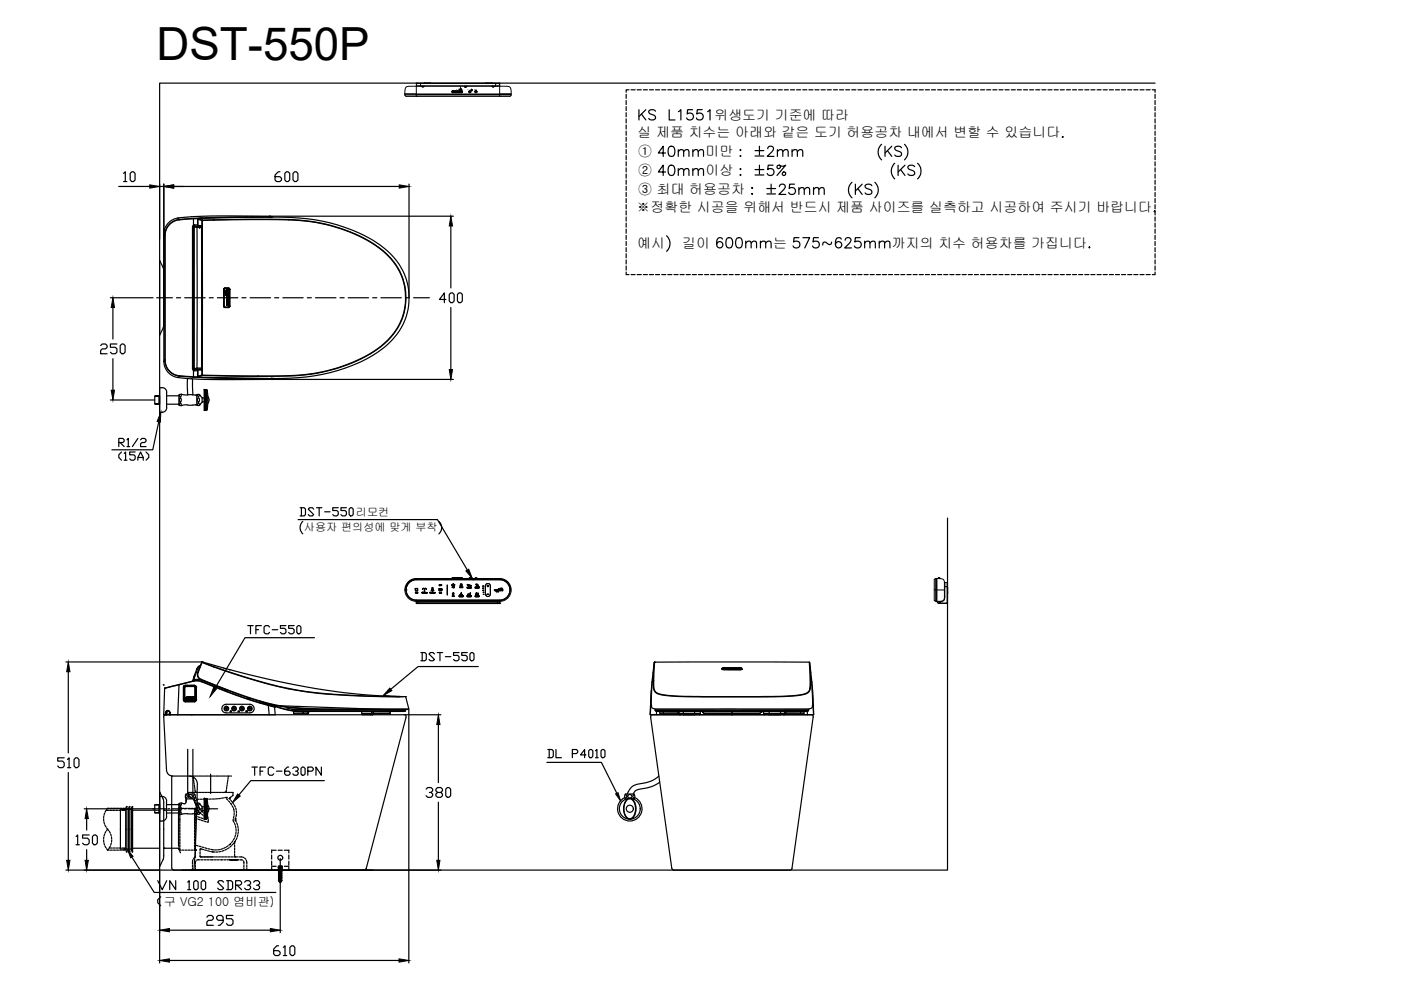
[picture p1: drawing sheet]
<svg xmlns="http://www.w3.org/2000/svg" width="297mm" height="210mm" viewBox="0 0 297 210" stroke-linecap="round" stroke-linejoin="round" font-family="sans-serif">
<defs><g id="words">
<text font-size="9.7" x="33.2" y="12.8">DST-550P</text>
<g font-size="5.3">
<text x="25" y="39.9">10</text>
<text x="57.1" y="39.9">600</text>
<text x="20.1" y="76.2">250</text>
<text x="10.9" y="164">510</text>
<text x="89.3" y="170.4">380</text>
<text x="14.8" y="180.3">150</text>
<text x="42.7" y="197.6">295</text>
<text x="56.8" y="203.9">610</text>
</g>
<g font-size="4.9">
<text x="92.1" y="65.3">400</text>
<text x="51.2" y="135.5">TFC-550</text>
<text x="87.8" y="141.5">DST-550</text>
<text x="115" y="161.9">DL P4010</text>
</g>
<text font-size="4.4" x="52.2" y="165.5">TFC-630PN</text>
<g font-size="3">
<text x="135.2" y="29.1">실 제품 치수는 아래와 같은 도기 허용공차 내에서 변할 수 있습니다</text>
<text x="151.5" y="25.4">위생도기 기준에 따라</text>
<text x="135.3" y="33.2">①</text>
<text x="149.6" y="33.2">미만</text>
<text x="135.3" y="37.2">②</text>
<text x="135.3" y="41.2">③ 최대 허용공차</text>
<text x="149.6" y="37.2">이상</text>
<text x="135" y="44.9">※정확한 시공을 위해서 반드시 제품 사이즈를 실측하고 시공하여 주시기 바랍니다</text>
<text x="135.1" y="52.6">예시</text>
<text x="144.6" y="52.6">길이</text>
<text x="163.9" y="52.6">는</text>
<text x="189.1" y="52.6">까지의 치수 허용차를 가집니다</text>
</g>
<text font-size="2.6" x="34.7" y="192">구 VG2 100 염비관)</text>
<g font-size="2.4">
<text x="64.5" y="112.6">사용자 편의성에 맞게 부착</text>
<text x="75.5" y="109.4">리모컨</text>
</g>
</g></defs>
<!-- layer: 0 -->
<g fill="none" stroke="#000" stroke-width=".25">
<path d="M100.7 19.1h.1M25.2 39.5h6.5M33.8 39v11.7M33.8 39.5h.9M34.7 39v29.7l-.1 .9-.8 1.5v-15.9l.8 1.5 .1 .8M36.8 39.5h47.8M86.7 39v24M57.3 45.8h38.8M95.6 47.9v13.2M23.4 63.1h9M23.9 65.2v6.7M23.9 76v6.7"/>
<path d="M95.6 65.2v13.2M23.4 84.8h9.3M33.7 89.4l-1.3 6h-8.7M57.3 80.4h38.8M63.2 110.2h29.6l6.3 10.7M66.7 135.2h-14.8l-6.3 10.7M14 140.3h28.7M14.5 142.4v17.2M85.8 151.5h7.7M86.7 150.5v53.7M92.9 153.6v12.3M101.4 141.3h-12.8l-5.8 4.8"/>
<path d="M138.4 151.5l-.3 .2-.1 .3M172 151.5l.3 .2 .1 .3-4.5 32.1-.4 .4h-24.6l-.4-.2-4.6-32.3M14.5 163.8v18.6M17.9 171.5h14.8M18.4 173.6v2.4M28.1 171.8h5.7M28.1 179.8h5.7M34.7 171.8h.1M34.7 179.8h3.1l.5 1M34.7 179.8h.1M35.3 163.3l-.6-11.3 .3-.4 50.7-.1a.43 .43 0 0 1 .4 .6l-8.5 32.1-.4 .3M36.4 164.5v19.5l.3 .4 42.4 .1h-40.6"/>
<path d="M37.8 172.3v7M38 173.8h.1M38 179.8v.3l.1 .1M38 172v.5M38 172.7v.4M38 173.3v.5M38 174v.4M38 174.6v.5M38 175.3v.4M38 175.9v.5M38 176.6v.4M38 177.2v.5"/>
<path d="M38 177.9v.4M38 178.5v.5M38 179.2v.4M38.1 171.4l-.1 .1v.3M38.1 171.4v.4M38.1 172v.5M38.1 172.7v.4M38.1 173.3v.5M38.1 174v.4M38.1 174.6v.5M38.1 175.3v.4M38.1 175.9v.5"/>
<path d="M38.1 176.6v.4M38.1 177.2v.5M38.1 177.9v.4M38.1 178.5v.5M38.1 179.2v.4M38.1 179.8v.4M38.1 171.4h.3M38.5 170.5l-.6 1.3h-3.2M38.6 171.4h.5M39.3 171.4h.4M39.9 171.4h.4M40 168.6l.3 .3"/>
<path d="M40 168.7l.2 .2M40.1 168h-.2l.1 .6M40.2 168h.2M40.4 169l.2 .2M40.5 169.1l.3 .2M40.5 168h.2M40.6 171.4h.4M40.8 168h.2M41 169.5l.3 .2M41.1 168h.3M41.2 171.4h.3M41.3 171.4l.1 .2v.5"/>
<path d="M41.3 171.4v.4M41.3 172v.5M41.3 172.7v.4M41.3 173.3v.5M41.3 174v.4M41.3 174.6v.5M41.3 175.3v.4M41.3 175.9v.5M41.3 176.6v.4M41.3 177.2v.4M41.3 177.9v.4M41.3 178.5v.5"/>
<path d="M41.3 179.2v.4M41.3 179.8v.4M41.3 169.7h.1M41.3 169.7l.1 .5M41.4 171.5h.1M41.4 179.5v.6l-.1 .1M41.4 169l.2 .2M41.4 172.4v.4M41.4 173.6v.5M41.4 174.3v.4M41.4 175v.4M41.4 175.6v.4"/>
<path d="M41.4 176.2v.5M41.4 176.9v.4M41.4 177.5v.5M41.4 178.2v.4M41.4 178.9v.4M41.4 170.4l.1 .5M41.5 168h.2M41.5 171.4v.1M41.6 173.5l.2 .1M41.6 171.1l.2 .4M41.7 171.3l-.2 .1M41.7 171.3h.1"/>
<path d="M41.7 171.3l-.2 .2M41.8 168h.2M41.8 173.1l-.4-.1v.4M41.8 170.1l.2 .5M41.9 171.7l.2 .3M42 179.4l-.4-.1-.2 .1M42 173.2l.4 .1M42 170.9l.2 .4M42.1 173.7l.4 .1M42.1 168h.2M42.2 179.4l.4 .1M42.2 169.5h-.5l.1 .4"/>
<path d="M42.3 172.2l.3 .3M42.3 171.4l.3 .4M42.4 169.5h.5M42.5 168h.2M42.6 173.4l.4 .2M42.7 173.9l.4 .1M42.7 171.9l.3 .3M42.7 172.6l.4 .3M42.8 168h.2M42.8 179.6l.4 .1M43.1 168h.2M43.2 172.4l.3 .2"/>
<path d="M43.2 173l.4 .4 .1 .3M43.2 173.6l.4 .2M43.3 174.1l.4 .1M43.4 168h.2M43.5 179.8l.4 .1M43.5 169.4l-.4 .1M43.6 169.4h.1M43.7 169.4h-.1M43.7 172.8l.4 .7M43.7 169.4h.5M43.8 168h.2M44.1 179.9l.4 .1"/>
<path d="M44.1 168h.2M44.2 173.7v.6h-.3M44.4 168h.2M44.7 168h.2M44.8 169.4h-.4M45 169.4h.5M45 168h.3M45.4 168h.2M45.7 168h.2M46 168h.2M46.1 169.4h-.4M46.4 168h.2"/>
<path d="M46.7 168h.2M46.8 169.3h-.5M47 168h.2M47.2 180l-.4 .1M47.3 168h.2M47.4 169.2h-.4M47.6 169.1h.5v.3l.2 .2M47.6 168h.3M47.8 179.7l-.4 .2M48 168h.2M48.3 168h.2M48.3 179.3l-.3 .3"/>
<path d="M48.5 169.8l.2 .3M48.6 179.7l-.4 .3M48.6 169.3h.1M48.6 169.3l.2 .2M48.6 168h.3M48.7 179.1h.1M48.7 179.1l-.2 .1M48.9 170.3l.2 .4M48.9 169.7l.3 .3M48.9 169l-.3 .3M49 178.8l-.3 .3M49 168h.2"/>
<path d="M49.1 179.3l-.3 .3M49.2 170.9l.2 .3M49.3 168h.1v.6l-.3 .3M49.4 178.3l-.3 .3M49.4 170.2l.2 .4M49.5 173.6l-.1 .4 .2 .4M49.5 171.4l.2 .7M49.5 178.8l-.3 .3M49.6 173l-.1 .4M49.7 172.3l-.1 .5M49.7 177.7l-.2 .4M49.7 170.7l.2 .4"/>
<path d="M49.7 174.6l.2 .4M49.7 178.5l.1-.1-.1 .2M49.7 179.2v.4M49.7 179.8v.4M49.9 173.6h.1M49.9 173.9h.1M49.9 173.9l.2 .4M49.9 173.6v.3M49.9 177.1l-.1 .4M49.9 175.2l.1 .4M50 178.2l-.3 .3v.5M50 173.4l-.1 .2"/>
<path d="M50 171.3l.1 .5M50 176.5v.4M50 175.8l.1 .4M50.1 172v.4M50.1 172.6l-.1 .6M50.2 174.4l.1 .5M50.2 177.6l-.1 .4M50.4 175.1l.1 .4M50.4 177l-.1 .4M50.5 175.7v.4M50.5 176.4v.4M68.8 165.5h-15.6l-2.5 3"/>
<path d="M92.9 170.1v12.3M139.7 164.5a7.5 7.5 0 0 1-4.7 1.8 2.9 2.9 0 0 0-2 2.1M139.9 165.9a10.8 10.8 0 0 1-4.8 1.6l-.5 .3-.4 .6M14 184.5h19.7M18.4 180.1v2.3M33.8 184.6v19.6M34.7 181.4l-.1 .8-.8 1.5v-15.8l.8 1.5 .1 .5v11.5M35.9 197.2h21.4M38.1 180.2h.3M38.6 180.2h.4M39.2 180.2h.4M39.9 180.2h.4"/>
<path d="M40.5 180.2h.5M40.8 183.4v.4M40.8 184v.5M40.9 182.2l-.1 1M41.2 180.2h.2M41.3 180.2h.1M41.4 180.2h.1M41.4 180.2v.1M41.4 181.4v.3l-.4 .3M41.4 180.2v.3M41.4 180.7v.5M41.4 183.5v.4"/>
<path d="M41.4 184.1v.4M41.5 182.6l-.1 .6M42.4 182.3l-.7 .1M42.4 181.3l.1 .4h3M42.4 180.6v.5M42.6 182.3h.4M43.2 180.1l-.7-.1-.1 .4M43.3 182.3h.4M43.4 180.2l.4 .1M43.9 182.3h.4M44 180.4l.4 .1M44.6 182.3h.6"/>
<path d="M44.6 180.5l1 .2M44.7 180.1l.6 .1M45.1 180.6h.1M45.4 182.3h.5M45.5 180.2h.4M45.7 181.7h.4M46.1 182.3h.4M46.2 180.6l-.4 .1M46.3 181.7h.5M46.6 180.1l-.5 .1M46.7 182.3h.5M46.8 180.5l-.4 .1"/>
<path d="M47 181.7h.4M47.5 180.3l-.4 .2M47.5 182.3h.4M47.6 181.7h.4M48 180.1l-.3 .1M48.1 182.3h.4M48.3 181.7h.4M48.7 182.3h1.7M48.9 181.7h.5M49.4 182.3h-.3h.3M49.6 181.7h.8M49.7 182.3h.3h-.3"/>
<path d="M49.7 181.1v.4l.2 .2M49.7 180.5v.4M50.1 182.3h.5M50.4 182.3h-.4h.4M50.7 181.7l.9 .1M50.8 182.3l.7 .1M51.6 182.6l.1 .6M51.7 183.5v.4M51.7 184.1v.4M51.8 181.9l.3 .3M52.2 182.4l.1 .8M52.3 183.5v.4"/>
<path d="M52.3 184.1v.4M59 184v.1M59.1 183.9l-.1 .1M59.1 183.8v.7h.3v2.3M59.1 184.9h.3M59.1 185.3l.3 .1M59.1 183.7h.1M59.1 186.7l.2 .4 .2-.1M59.1 185.8v.4M59.1 185.4v.4h.3M59.1 184.9v.4M59.1 184.5v.3"/>
<path d="M59.1 186.3v.2M59.2 185.6h.6l-.1 .5M59.2 183.7h.5M59.2 186.7h.2M59.2 186.1h.2M59.2 185.2h.2M59.2 184.7h.2M59.2 183.7h.1M59.2 183.8h.1M59.3 184.2v2.7M59.3 183.8h.1M59.3 183.8v.4"/>
<path d="M59.3 185.5h-.1M59.3 185.6l-.1 .1M59.3 185.8h-.1M59.3 185.9l-.1 .1M59.3 186.1h-.1M59.3 186.3h-.1M59.3 186.4l-.1 .1M59.3 186.6h-.1M59.3 186.7h-.1M59.3 186.9l.1 .1M59.4 186.9h-.1M59.4 184.5l.1-.1v2.4"/>
<path d="M59.4 186.9h.1M59.4 183.8h.1M59.4 186.5h-.3v.2M59.4 187h-.1M59.4 182v15.7M59.5 185.5h-.1M59.5 186.1h-.1M59.5 186.5l-.1 .1M59.5 184.7l.3 .1M59.5 185.2l.3 .1M59.5 186.1l.3 .1M59.5 186.7h.3"/>
<path d="M59.5 186.5h.1M59.5 186.3h.1M59.5 185.8h.1M59.5 184.9h.1M59.5 184.5h.1M59.5 186.9l-.1 .2M59.5 184v.2M59.5 184.2v2.6M59.5 187h.1M59.5 186.8v.1M59.6 185.6h-.1M59.6 185.7l-.2 .1"/>
<path d="M59.6 185.9h-.2M59.6 186h-.1M59.6 186.2h-.5M59.6 186.3l-.2 .1M59.6 186.5h-.1M59.6 186.6l-.2 .1M59.6 186.8h-.1M59.6 183.8l-.1 .1M59.6 185.4h-.1h.1M59.7 183.7h.1M59.7 183.7h-.1M59.7 186.8l-.1 .2"/>
<path d="M59.8 186.2v.4M59.8 185.3l-.1 .3M59.8 184.9l-.1 .3M59.8 184.4l-.1 .3M59.8 183.9v.1M59.8 183.8v.6M59.8 186.6v.1M59.8 186.7l-.1 .1M59.8 184.1v.1M59.8 184v.1M77.6 184.5h.1M79.3 184.5h14.2"/>
<path d="M35.9 203.6h48.7"/>
</g>
<!-- layer: 6 -->
<path d="M244.9 17.6h-211.1v166.9h167.1v-74.7" fill="none" stroke="#000" stroke-width=".25"/>
<!-- layer: 0 -->
<g fill="#000" stroke="#000" stroke-width=".21">
<path d="M31.7 39.2l2.1 .3-2.1 .4zM34.7 39.5l2.1-.3v.7zM84.6 39.2l2.1 .3-2.1 .4zM95.6 45.8l.3 2.1h-.7zM23.9 63.1l.4 2.1h-.7zM95.2 78.4h.7l-.3 2zM23.6 82.7h.7l-.4 2.1zM34.1 87.4l-.1 2.1-.7-.1zM98.8 121l.6-.3 .7 2zM14.5 140.3l.3 2.1h-.7zM45.3 145.7l.6 .4-1.3 1.6zM82.6 145.9l.5 .5-1.8 1.1z"/>
<path d="M92.9 151.5l.4 2.1h-.7zM18.4 171.5l.3 2.1h-.7zM50.4 168.3l.5 .5-1.6 1.4zM14.1 182.4h.7l-.3 2.1zM18 182.4h.7l-.3 2.1zM33.8 197.2l2.1-.3v.7zM57.3 196.9l2.1 .3-2.1 .4zM92.6 182.4h.7l-.4 2.1zM33.8 203.6l2.1-.3v.7zM84.6 203.3l2.1 .3-2.1 .4z"/>
</g>
<!-- layer: 4 -->
<g fill="none" stroke="#000" stroke-width=".25">
<path d="M32.8 84v1.6M33.7 83.9v1.8M33.8 85.7l-1-.1 1 .1M33.8 83.9l-1 .1 1-.1M33.8 84v1.6M34.4 82.2h-.6v5.2h.6a.96 .96 0 0 0 .9-1M34.4 82.2a.96 .96 0 0 1 .9 .9M35.3 83.2v3.3M35.3 83.9h2.6M37.9 85.8l.5 .2 .7-.2 1.8 .1M38 85.9l.3-.5 .1 .6M38.1 84.4a.41 .41 0 0 1 .3 .4 .41 .41 0 0 1-.3 .4z"/>
<path d="M38.4 83.6l-.1 .6-.3-.5M38.6 83.6l1.1 .1M38.6 83.6a.43 .43 0 0 0-.7 .4v1.8v-.1h-2.6M39.8 80.3v3.4M40.8 80.3l.1 3.4M40.9 83.7h-1.2M40.9 83.7h.5M41.4 85.8h.3M41.4 83.8h.3M41.4 85.8l-.5 .1M41.7 83.7v2.2M41.8 83.7a.46 .46 0 0 1 .7 .2"/>
<path d="M41.8 83.6l.3 .5 .2-.5M42 84.4a.42 .42 0 0 1 .3 .4 .42 .42 0 0 1-.3 .4l-.2-.4zM42.3 85.9l-.2-.4-.3 .5M42.5 85.7l-.1 .1a.46 .46 0 0 1-.6 .1M42.5 83.9l.4 .4M42.9 84.4v.8h.4M42.9 85.2l-.4 .5M42.9 84.4h.4M42.9 84.3v.1M43.4 82.6h-.1v4.4h.1M43.4 82.6h.3M43.4 82.6l.1 4.3"/>
<path d="M43.4 83.9h.3M43.4 85.7h.3M43.4 85.9h.3M43.4 86.2h.3M43.4 83.1h.3M43.4 83h.3M43.4 82.9h.3M43.4 82.8h.3M43.4 82.7h.3M43.4 86h.3M43.4 86.1h.3M43.4 85.4h.3"/>
<path d="M43.4 85.5h.3M43.4 85.6h.3M43.4 85.8h.3M43.4 84.9h.3M43.4 85h.3M43.4 85.1h.3M43.4 85.2h.3M43.4 85.3h.3M43.4 84.7h.3M43.4 84.6h.3M43.4 84.5h.3M43.4 84.4h.3"/>
<path d="M43.4 84.3h.3M43.4 84.2h.3M43.4 84.1h.3M43.4 84h.3M43.4 83.8h.3M43.4 83.6h.3M43.4 83.5h.3M43.4 83.7h.3M43.4 83.4h.3M43.4 83.3h.3M43.4 83.2h.3M43.4 86.5h.3"/>
<path d="M43.4 86.6h.3M43.4 86.7h.3M43.4 86.8h.3M43.4 86.9h.3M43.4 86.3h.3M43.4 86.4h.3M43.5 87h.2M43.7 82.6l.2 .1v4.2l-.2 .1M43.7 82.6v4.4M43.8 82.7v4.2M43.9 82.7l.2 2.2-.2 2M44.1 84l.2 .8-.2 .8"/>
<path d="M87.9 124.9h.4M39.8 158.9v9.5h1.5a.86 .86 0 0 1 0 1M40.9 158.9v9.5M32.8 172.3l1 .1M33.7 170.6v1.8M33.8 170.6l-1 .1M33.8 168.9a1.1 1.1 0 0 1 1.5 .9v3.3a1.11 1.11 0 0 1-1.5 1zM33.8 170.6l-1 .1v1.6l1 .1M35.3 172.4h2.6M35.3 170.6h2.6M37.9 170.4v2.1v-.1M37.9 172.4h.1"/>
<path d="M37.9 172.5l.7 .1M38 172.6l.3-.5 .1 .6M38.1 171.1a.41 .41 0 0 1 .3 .4 .41 .41 0 0 1-.3 .4zM38.4 170.2l-.1 .6-.3-.5M38.6 170.3l-.7 .1M38.6 170.3l.4 .1M39.4 168.5a.38 .38 0 0 1 .3 .4 .38 .38 0 0 1-.4 .3M39.4 169.4v.8l-.4 .2M39.4 169.4h1.9M39.5 169.4l-.1 .3M39.5 169.7l-.1 .2M39.8 168.4a.57 .57 0 0 0-.5 .3 .57 .57 0 0 0 .2 .7"/>
<path d="M41.1 169.4l.2 .3M41.1 169.7l.2 .2M41.3 169.4v.8l.3 .2M41.3 168.5a.38 .38 0 0 0-.3 .4 .38 .38 0 0 0 .4 .3M41.4 172.5h.3M41.4 172.5l-2.8 .1M41.5 170.4l.1 .1M41.6 172.5h.1M41.6 170.5h.1M41.6 172.5h-.1M41.7 170.4v2.2a.46 .46 0 0 0 .7-.2M41.7 170.4l-.1 .1"/>
<path d="M41.7 170.4a.46 .46 0 0 1 .7 .1M41.8 170.3l.2 .5 .3-.5M41.9 171.1a.42 .42 0 0 1 .4 .4 .42 .42 0 0 1-.4 .4l-.1-.4zM42.3 172.6l-.3-.5-.2 .5M42.4 170.5l.4 .6M42.8 171.1v.8h.5M42.8 171.9l-.4 .6M42.8 171.1h.5M43.4 169.3h-.1v4.4h.1M43.4 169.3h.1M43.4 172.4h.3M43.4 170.6h.3"/>
<path d="M43.4 172.5h.3M43.4 170.5h.3M43.4 169.3v4.4M43.4 173.5h.3M43.4 173.3h.3M43.4 173.4h.3M43.4 173h.3M43.4 173.1h.3M43.4 172.8h.3M43.4 172.9h.3M43.4 173.2h.3M43.4 169.8h.3"/>
<path d="M43.4 169.7h.3M43.4 169.6h.3M43.4 169.5h.3M43.4 169.4h.3M43.4 169.3h.3M43.4 172.6h.3M43.4 172.7h.3M43.4 172.1h.3M43.4 172.2h.3M43.4 172.3h.3M43.4 171.5h.3M43.4 171.6h.3"/>
<path d="M43.4 171.7h.3M43.4 171.8h.3M43.4 171.9h.3M43.4 172h.3M43.4 171.4h.3M43.4 171.3h.3M43.4 171.2h.3M43.4 171.1h.3M43.4 171h.3M43.4 170.9h.3M43.4 170.8h.3M43.4 170.7h.3"/>
<path d="M43.4 170.3h.3M43.4 170.2h.3M43.4 170.4h.3M43.4 170.1h.3M43.4 170h.3M43.4 169.9h.3M43.4 173.6h.3M43.4 173.6v.1M43.7 169.3l.2 .1M43.7 169.3v4.3M43.8 173.6h-.1M43.9 169.4v4.2"/>
<path d="M43.9 169.4l.2 2.2-.2 1.9M43.9 173.5l-.5 .1M44.1 170.7l.2 .8-.2 .7M132.5 169.1a2.59 2.59 0 0 0-1 4 2.59 2.59 0 0 0 4.1 0 2.59 2.59 0 0 0-1-4M132.5 168.5a.38 .38 0 0 1 .4 .4 .38 .38 0 0 1-.4 .3M132.6 169.4v.1M132.6 169.4h.2M132.6 169.4a.86 .86 0 0 1 0-1h1.8a.87 .87 0 0 1 0 1M132.7 169.4h.1M132.8 169.7a.97 .97 0 0 1 1.1-.3 .97 .97 0 0 1 .6 .9 2.68 2.68 0 0 1-.8 3.3 1.42 1.42 0 0 1-1.4-1.7l.1-1.2zM132.9 169.6a1.1 1.1 0 0 1 1.1-.2 1.1 1.1 0 0 1 .7 1 2.89 2.89 0 0 1-.8 3.2 1.41 1.41 0 0 1-1.6-1.5 3.1 3.1 0 0 1 .6-2.5zM134.3 169.4h.1"/>
<path d="M134.4 169.4v.1M134.5 168.5a.38 .38 0 0 0-.3 .4 .38 .38 0 0 0 .3 .3"/>
<circle cx="40.3" cy="168.9" r=".43"/>
<circle cx="133.5" cy="168.9" r=".43"/>
<circle cx="133.5" cy="171.5" r="2.21"/>
<circle cx="133.5" cy="171.5" r=".75"/>
</g>
<!-- layer: 3 -->
<g fill="none" stroke="#000" stroke-width=".25">
<path d="M132.8 20v.9M133.3 19h-.5v.6M133.8 19h.9M135.1 19h.9M136.4 19h.9M137.7 19h.9M139 19h.8M140.3 19h.9M141.6 19h.9M142.9 19h.9M144.2 19h.9M145.5 19h.9"/>
<path d="M146.8 19h.9M148.1 19h.8M149.4 19h.9M150.7 19h.9M152 19h.9M153.3 19h.9M154.6 19h.8M155.9 19h.9M157.2 19h.9M158.5 19h.9M159.8 19h.9M161.1 19h.9"/>
<path d="M162.4 19h.9M163.7 19h.8M165 19h.9M166.3 19h.9M167.6 19h.9M168.9 19h.9M170.2 19h.9M171.5 19h.9M172.8 19h.9M174.1 19h.9M175.4 19h.9M176.7 19h.9"/>
<path d="M178 19h.9M179.3 19h.8M180.6 19h.9M181.9 19h.9M183.2 19h.9M184.5 19h.9M185.8 19h.9M187.1 19h.9M188.4 19h.9M189.7 19h.9M191 19h.9M192.3 19h.9"/>
<path d="M193.6 19h.9M194.9 19h.9M196.2 19h.9M197.5 19h.9M198.8 19h.9M200.1 19h.9M201.4 19h.9M202.7 19h.9M204 19h.9M205.3 19h.9M206.6 19h.9M207.9 19h.9"/>
<path d="M209.2 19h.9M210.5 19h.9M211.8 19h.9M213.1 19h.9M214.4 19h.9M215.7 19h.9M217 19h.9M218.3 19h.9M219.6 19h.9M220.9 19h.9M222.2 19h.9M223.5 19h.9"/>
<path d="M224.8 19h.9M226.1 19h.9M227.4 19h.9M228.7 19h.9M230 19h.9M231.3 19h.9M232.6 19h.9M233.9 19h.9M235.2 19h.9M236.5 19h.9M237.8 19h.9M239.1 19h.9"/>
<path d="M240.4 19h.9M241.7 19h.9M243 19h.9M244.3 19h.6v.6M244.9 20v.9M132.8 21.3v.9M132.8 22.6v.9M132.8 23.9v.9M132.8 25.2v.9M132.8 26.5v.9M132.8 27.8v.9M132.8 29.1v.9"/>
<path d="M132.8 30.4v.9M132.8 31.7v.9M132.8 33v.9M132.8 34.3v.9M132.8 35.6v.9M132.8 36.9v.9M132.8 38.2v.9M132.8 39.5v.9M244.9 21.3v.9M244.9 22.6v.9M244.9 23.9v.9M244.9 25.2v.9"/>
<path d="M244.9 26.5v.9M244.9 27.8v.9M244.9 29.1v.9M244.9 30.4v.9M244.9 31.7v.9M244.9 33v.9M244.9 34.3v.9M244.9 35.6v.9M244.9 36.9v.9M244.9 38.2v.9M244.9 39.5v.9M132.8 57.7v.5h.5"/>
<path d="M132.8 40.8v.9M132.8 42.1v.9M132.8 43.4v.9M132.8 44.7v.9M132.8 46v.9M132.8 47.3v.9M132.8 48.6v.9M132.8 49.9v.9M132.8 51.2v.9M132.8 52.5v.9M132.8 53.8v.9M132.8 55.1v.9"/>
<path d="M132.8 56.4v.9M133.8 58.2h.9M135.1 58.2h.9M136.4 58.2h.9M137.7 58.2h.9M139 58.2h.8M140.3 58.2h.9M141.6 58.2h.9M142.9 58.2h.9M144.2 58.2h.9M145.5 58.2h.9M146.8 58.2h.9"/>
<path d="M148.1 58.2h.8M149.4 58.2h.9M150.7 58.2h.9M152 58.2h.9M153.3 58.2h.9M154.6 58.2h.8M155.9 58.2h.9M157.2 58.2h.9M158.5 58.2h.9M159.8 58.2h.9M161.1 58.2h.9M162.4 58.2h.9"/>
<path d="M163.7 58.2h.8M165 58.2h.9M166.3 58.2h.9M167.6 58.2h.9M168.9 58.2h.9M170.2 58.2h.9M171.5 58.2h.9M172.8 58.2h.9M174.1 58.2h.9M175.4 58.2h.9M176.7 58.2h.9M178 58.2h.9"/>
<path d="M179.3 58.2h.8M180.6 58.2h.9M181.9 58.2h.9M183.2 58.2h.9M184.5 58.2h.9M185.8 58.2h.9M187.1 58.2h.9M188.4 58.2h.9M189.7 58.2h.9M191 58.2h.9M192.3 58.2h.9M193.6 58.2h.9"/>
<path d="M194.9 58.2h.9M196.2 58.2h.9M197.5 58.2h.9M198.8 58.2h.9M200.1 58.2h.9M201.4 58.2h.9M202.7 58.2h.9M204 58.2h.9M205.3 58.2h.9M206.6 58.2h.9M207.9 58.2h.9M209.2 58.2h.9"/>
<path d="M210.5 58.2h.9M211.8 58.2h.9M213.1 58.2h.9M214.4 58.2h.9M215.7 58.2h.9M217 58.2h.9M218.3 58.2h.9M219.6 58.2h.9M220.9 58.2h.9M222.2 58.2h.9M223.5 58.2h.9M224.8 58.2h.9"/>
<path d="M226.1 58.2h.9M227.4 58.2h.9M228.7 58.2h.9M230 58.2h.9M231.3 58.2h.9M232.6 58.2h.9M233.9 58.2h.9M235.2 58.2h.9M236.5 58.2h.9M237.8 58.2h.9M239.1 58.2h.9M240.4 58.2h.9"/>
<path d="M241.7 58.2h.9M243 58.2h.9M244.9 57.7v.5h-.6M244.9 40.8v.9M244.9 42.1v.9M244.9 43.4v.9M244.9 44.7v.9M244.9 46v.9M244.9 47.3v.9M244.9 48.6v.9M244.9 49.9v.9M244.9 51.2v.9"/>
<path d="M244.9 52.5v.9M244.9 53.8v.9M244.9 55.1v.9M244.9 56.4v.9M22 173.7v.4M22 173.1v.4M22.2 172.4l-.1 .4M23 171.8l-.5 .1-.2 .3M23.2 179.8h.5M23.2 176.3l.2 .3M23.2 171.4h-.4l-.2 .3M23.2 171.8h.5"/>
<path d="M23.4 179.4l-.2 .4M23.4 171.4h.4M23.5 176.9l.1 .4M23.6 178.8l-.1 .4M23.6 177.5l.1 .4M23.7 178.1l-.1 .5M23.9 171.8h.4M23.9 179.8h.4M24 171.4h.5M24.5 171.8h.5M24.6 179.8h.4M24.7 171.4h.4"/>
<path d="M25.2 171.8h.4M25.2 179.8h.4M25.4 171.4h.4M25.8 179.8h.6v.4h-.4M26 171.4h.4v.4h-.6M116 161.6h11.5l3.3 6.6M23.4 180.2h.4M24 180.2h.5M24.7 180.2h.4M25.4 180.2h.4M28 181.7l4.7 7.5h25.8M57.6 181.3v.9"/>
<path d="M57.6 182.6v.9M57.6 183.9v.6M57.6 183.7h.9M58.5 180.3h-.9v.6M59 180.3h.8M59 183.7h.8M60.3 180.3h.9v.6M60.3 183.7h.9M61.2 181.3v.9M61.2 182.6v.9M61.2 183.9v.6"/>
<circle cx="59.4" cy="181.9" r=".52"/>
</g>
<path d="M130.5 168.3l.5-.2 .6 1.7zM27.1 180.2l1.1 1.4-.5 .3z" fill="#000" stroke="#000" stroke-width=".21"/>
<g fill="none" stroke="#000" stroke-width=".25">
<path d="M26.6 171.6h-1.1v8.4h1.1M26.6 171.6v8.4M26.9 171l-.3 .6M26.9 171h.1M26.9 171v9.6M26.9 171.6h.3M27.2 171.6v8.4M27.5 171l-.3 .6M27.5 171h.1M27.5 171v9.6l-.3-.6M27.5 171.6h.4M27.9 171.6v8.4"/>
<path d="M28.1 171l-.2 .6M28.1 171h.1M28.1 171v9.6M26.6 180l.3 .6M26.9 180.6h.1M26.9 180h.3M27.5 180h.4M27.9 180l.2 .6M28.1 180.6h.1"/>
</g>
<!-- layer: 2 -->
<g fill="none" stroke="#000" stroke-width=".25">
<path d="M135.5 23.3v2.1M136 24.2l.9 1.2M136.9 23.3l-1.4 1.4M139 23.6a.8 .8 0 0 0-.8-.4 .8 .8 0 0 0-.7 .6l.3 .3 .8 .3a.53 .53 0 0 1 .2 .9 .96 .96 0 0 1-1.3-.2M141.1 32.4h-1.5l1-1.4v2.2M141.1 36.5h-1.5l1-1.5v2.2M141.9 23.3v2.1h1.2M141.9 31.1a.7 .7 0 0 1 1.1 .3 1.75 1.75 0 0 1-.2 1.7 .75 .75 0 0 1-1.1-.3 1.93 1.93 0 0 1 .2-1.7zM141.9 35.1a.7 .7 0 0 1 1.1 .3 1.4 1.4 0 0 1-.5 1.8h-.2a.98 .98 0 0 1-.7-1.2zM143.8 32.1l.5-.4 .5 .1 .1 1.4M143.8 36.2l.5-.5 .5 .1 .1 1.4M143.8 31.7v1.5"/>
<path d="M143.8 35.7v1.5M143.8 23.7l.6-.4v2.1M144.9 32.1l.6-.4 .5 .1 .1 1.4M144.9 36.2l.6-.5 .5 .1 .1 1.4M146.8 23.3h-1l-.1 .9a.76 .76 0 0 1 1.1 0 .76 .76 0 0 1-.1 1.1 .76 .76 0 0 1-1.1-.3M146.9 32.1l.5-.4 .5 .1 .1 1.4M146.9 36.2l.5-.5 .5 .1 .1 1.4M146.9 31.7v1.5M146.9 35.7v1.5M148 32.1l.5-.4 .6 .1 .1 1.4M148 36.2l.5-.5 .6 .1 .1 1.4M148.9 23.3h-1.1l-.1 .9a.77 .77 0 0 1 1.2-.1 .77 .77 0 0 1-.1 1.2 .77 .77 0 0 1-1.1-.3"/>
<path d="M150 23.7l.5-.4v2.1M156.9 31.8h.2zM156.9 33.1h.2zM156.9 35.8h.2zM156.9 37.1h.2zM159.4 39.9h.2zM160.1 31.9h1.8M160.1 33.1h1.8M160.1 36h1.8M160.1 37.1h1.8M161 31v1.9M161 35v1.9"/>
<path d="M162.6 40h1.8M162.8 31.5l.4-.5h.4l.3 .2a.73 .73 0 0 1-.2 .9l-1 1.1h1.4M163.5 39v1.9M163.9 35h-1l-.1 1a.76 .76 0 0 1 1.1-.1 .76 .76 0 0 1-.1 1.2 .76 .76 0 0 1-1.1-.3M164.8 32.1l.6-.4 .5 .1 .1 1.4M164.8 31.7v1.5M165.2 35l.3 .2a.42 .42 0 0 1-.6 .5l-.2-.4a.43 .43 0 0 1 .8-.2 1.05 1.05 0 0 0 1.1-.1l-1.9 2.2M165.2 39.6l.2-.3 .3-.3 .6 .2a.49 .49 0 0 1 .1 .7l-1.3 1.3h1.5M166 32.1l.5-.4 .5 .1 .1 1.4M167.9 32.1l.5-.4 .6 .1 .1 1.4M167.9 31.7v1.5M168.4 39h-1l-.1 1a.76 .76 0 0 1 1.2 0 .76 .76 0 0 1-.2 1.1 .76 .76 0 0 1-1.1-.3"/>
<path d="M169.1 32.1l.5-.4 .5 .1 .1 1.4M169.4 39.8v1.4M172.5 39.8v1.4M180.6 38.6a2.19 2.19 0 0 0 0 3.3M181.4 39v2.2M181.9 40l.9 1.2M182.8 39l-1.4 1.5M184.8 39.4a.81 .81 0 0 0-.7-.4 .81 .81 0 0 0-.7 .6l.2 .3 .8 .3a.53 .53 0 0 1 .4 .4 .53 .53 0 0 1-.1 .5 1 1 0 0 1-1.3-.2M185.5 38.6a2.23 2.23 0 0 1 0 3.3M186.9 30.6a2.19 2.19 0 0 0 0 3.3M187.6 31v2.2M188.2 31.9l.9 1.3"/>
<path d="M189.1 31l-1.5 1.4M189.7 34.6a2.23 2.23 0 0 0 0 3.3M190.4 35v2.2M190.9 36l1 1.2M191.1 31.3a.81 .81 0 0 0-.7-.3 .81 .81 0 0 0-.7 .5l.2 .3 1.2 .5v.6a.97 .97 0 0 1-1.4 0M191.8 30.6a2.23 2.23 0 0 1 0 3.3M191.9 35l-1.5 1.5M193.9 35.3a.8 .8 0 0 0-.8-.3 .8 .8 0 0 0-.6 .6l.2 .2 .8 .4a.53 .53 0 0 1 .2 .9 .96 .96 0 0 1-1.2-.2M194.5 34.6a2.23 2.23 0 0 1 0 3.3M225.2 29.1h.2zM141.3 50a2.23 2.23 0 0 1 0 3.3M153.2 50.7a.61 .61 0 0 0-.9-.2 1.3 1.3 0 0 0 .2 2.1 .67 .67 0 0 0 .8-.6 .67 .67 0 0 0-.6-.8 .67 .67 0 0 0-.8 .7"/>
<path d="M154.2 50.5a.7 .7 0 0 1 1 .3 1.4 1.4 0 0 1-.5 1.8h-.2a.98 .98 0 0 1-.6-1.3zM156.3 50.5a.68 .68 0 0 1 1 .3 1.83 1.83 0 0 1-.2 1.7 .7 .7 0 0 1-1-.4 1.75 1.75 0 0 1 .2-1.6zM158.1 51.5l.5-.4 .6 .1 .1 1.4M158.1 51.1v1.5M159.3 51.5l.5-.4 .5 .1 .1 1.4M159.5 41v.2zM161.2 51.5l.5-.4 .5 .1 .1 1.4M161.2 51.1v1.5M162.3 51.5l.6-.4 .5 .1 .1 1.4M162.6 41.1h1.8M169.4 40.2l.5-.4 .5 .1 .1 1.3M169.4 50.4h-1l-.1 .9a.76 .76 0 0 1 1.1 0 .76 .76 0 0 1-.1 1.2 .76 .76 0 0 1-1.2-.4"/>
<path d="M170.2 50.4h1.5l-1.1 2.2M170.5 40.2l.5-.4 .6 .1 .1 1.3M172.5 40.2l.5-.4 .5 .1 .1 1.3M173.5 50.4h-1l-.1 .9a.76 .76 0 0 1 1.1 0 .76 .76 0 0 1-.1 1.2 .76 .76 0 0 1-1.1-.4M173.6 40.2l.5-.4 .5 .1 .2 1.3M176.3 51.3a.43 .43 0 0 1-.2 .5 .43 .43 0 0 1-.5-.1l-.8-.4-.3 .1-.1 .6M178.4 50.7a.64 .64 0 0 0-1-.2 1.3 1.3 0 0 0 .3 2.1 .68 .68 0 0 0 .8-.6 .68 .68 0 0 0-.7-.8 .68 .68 0 0 0-.7 .7M179.2 50.9l.1-.3 .3-.2 .6 .1a.49 .49 0 0 1 .1 .7l-1.2 1.4h1.4M182.4 50.4h-1l-.1 .9a.77 .77 0 0 1 1.1 0 .77 .77 0 0 1-.1 1.2 .77 .77 0 0 1-1.2-.4M183.3 51.5l.5-.4 .5 .1 .1 1.4M183.3 51.1v1.5M184.4 51.5l.6-.4 .5 .1 .1 1.4"/>
<path d="M186.4 51.5l.5-.4 .6 .1 .1 1.4M186.4 51.1v1.5M187.6 51.5l.5-.4 .5 .1 .1 1.4M230.9 52.5h.2zM244.7 44.8h.2zM25.2 93.8h.9l.2-.3v-.2l-.2-.3h-.9v1.7M25.5 93.8l.8 .9M25.8 95.8l-.6 .6v.6l.6 .6M26.3 96.1l.3-.3v1.8M26.3 97.6h.6M26.9 93.3l.3-.3v1.7M26.9 94.7h.6"/>
<path d="M28.7 95.8h-1.2v.6h.9l.3 .3v.6l-.3 .3h-.6l-.3-.3M29.2 97.6v-.6l.6-1.2 .6 1.2v.6M29.2 93l-1.1 1.7M29.2 97h1.2M29.8 93.3l.3-.3h.6l.3 .3v.2l-.3 .3h-.6l-.3 .3v.6h1.2M31 95.8l.5 .6v.6l-.5 .6M63.6 107.6h.9l.3 .3v1.2l-.3 .3h-.9M63.9 107.6v1.8M64.2 110.5a1.8 1.8 0 0 0 0 2.7M66.5 107.9l-.3-.3h-.6l-.2 .3 1.1 1.2-.3 .3h-.6l-.2-.3M67.1 107.6h1.1M67.7 107.6v1.8"/>
<path d="M68.8 108.5h1.2M71.7 107.6h-1.2v.6h.9l.3 .3v.6l-.3 .3h-.6l-.3-.3M73.4 107.6h-1.1v.6h.9l.2 .3v.6l-.2 .3h-.6l-.3-.3M74 107.9l.3-.3h.3l.3 .3v1.2l-.3 .3h-.3l-.3-.3zM93 110.5a1.76 1.76 0 0 1 0 2.7M40.3 164.5h.1M40.6 164.5h.3l.1 .2M41 164.9v.3M41 165.4l.1 .3M41.1 164.5h.4M41.1 165.9l.1 .4M41.2 166.4l.1 .4"/>
<path d="M41.3 167v.3M41.3 167.5l.1 .3M41.4 167.8v.2M41.6 168h.2M41.6 164.5h.4M42.2 164.5h.3M42.7 164.5h.3M43.2 164.5h.3M43.7 164.5h.4M44.2 164.5h.4M44.8 164.5h.3M45.3 164.5h.3"/>
<path d="M45.8 164.5h.3M46.3 164.5h.4M46.8 164.5h.4M47.3 164.5h.4M47.8 168h-.3M47.9 164.5h.3M47.9 167.8v.2M48 167.5l-.1 .3M48.1 167l-.1 .3M48.2 166.4l-.1 .4M48.2 165.9v.4M48.3 165.4l-.1 .3"/>
<path d="M48.4 164.9l-.1 .3M48.7 164.5h-.3v.2M48.9 164.5h.2M33.4 186.7l1 1.9 .9-1.9M34.1 190.1l-.7 .7v.6l.7 .6M37.3 186.7v1.9l-1.3-1.9v1.9M39.8 187l.3-.3v1.9M39.8 188.6h.6M41.1 187l.3-.3h.3l.3 .3v1.3l-.3 .3h-.3l-.3-.3zM42.7 187l.3-.3h.3l.3 .3v1.3l-.3 .3h-.3l-.3-.3zM47.4 187l-.3-.3h-.6l-.4 .3 1.3 1.3-.3 .3h-.6l-.4-.3M48 186.7h1l.3 .3v1.3l-.3 .3h-1"/>
<path d="M48.4 186.7v1.9M50 187.7h.9l.3-.3v-.4l-.3-.3h-.9v1.9M50.3 187.7l.9 .9M51.9 187l.3-.3h.6l.3 .3v.4l-.3 .3h-.3M52.8 187.7l.3 .3v.3l-.3 .3h-.6l-.3-.3M53.8 187l.3-.3h.6l.3 .3v.4l-.3 .3h-.3M54.7 187.7l.3 .3v.3l-.3 .3h-.6l-.3-.3"/>
<circle cx="166.2" cy="36.8" r=".38"/>
</g>
<!-- layer: CENTER -->
<g fill="none" stroke="#000" stroke-width=".25">
<path d="M33.2 63.1h3.4M37.4 63.1h.9M39.2 63.1h4.3M44.4 63.1h.8M46.1 63.1h4.3M51.3 63.1h.9M53 63.1h4.4M58.2 63.1h.9M60 63.1h4.3M65.2 63.1h.8M66.9 63.1h4.3M72.1 63.1h.9"/>
<path d="M73.8 63.1h4.3M79 63.1h.9M80.8 63.1h4.3M86 63.1h.8M87.7 63.1h3.3M44.7 164.1v4.1"/>
</g>
<!-- layer: 1 -->
<g fill="none" stroke="#000" stroke-width=".25">
<path d="M34.7 49.6v27M35 49.9v26.4M37.7 46.2a3.5 3.5 0 0 0-3 3.4M37.7 46.2l.3 .3M38 46.5v.1M38 46.5a3.4 3.4 0 0 0-3.1 3.4l-.2-.3M40.8 48.1h.2v30.1h-.2M40.8 48.1v30.1M41 46.4l-3 .2a3.3 3.3 0 0 0-3 3.3M41 47.7l-.2 .4M41 46.4v1.3M41 47.7l.1 .2"/>
<path d="M41 46.3v.1M41.2 47.9l-.2 .2h.2M41.2 47.9l.1 .1M41.2 48.1v30.1l.1 .1M41.2 48.1l.6 .1M41.2 47.9h1.1M41.3 47.7l-.1 .2M41.3 48l-.1 .1M41.3 48h.6M41.8 48.2l.9 .1M41.8 48.2v29.9M41.9 46.5v1.3l.8 .1v30.5"/>
<path d="M41.9 46.5h.1M41.9 47.7h-.9M41.9 48l.8 .1M41.9 48l-.1 .2M42 46.5l.8 .3v8v24.7l-.8 .3M42 46.5v1.3M42 46.3l-1 .1M42.1 46.4l.8 .3M42.1 47.8h.1M42.1 47.8l.1 .1M42.2 47.9h.1M42.3 47.8l.1 .1"/>
<path d="M42.3 47.8h.1M42.3 47.8v.6M42.4 47.9h.1M42.6 47.9h-.4M42.6 46.2l-4.6 .3M42.6 47.9h.1M42.7 47.8l-.1 .1M42.7 46.3l-.8 .2M42.7 46.3h.1M42.7 46.3l6.2-.2a104 104 0 0 1 17.8 .5 30.2 30.2 0 0 1 15.8 6.9 13.2 13.2 0 0 1-2 20.9 36 36 0 0 1-20.5 5.8l-17.3-.2M42.7 46.3h-.6l-.1 .2M42.7 47.8h.1"/>
<path d="M42.9 46.7v.1M42.9 46.6l-.1 .1h.1M42.9 46.8v32.7M45.3 46.6v.1M45.3 46.6l-2.4 .1M45.3 46.7l-2.4 .1M56.9 45.9l.2-.1h-12.4l-7 .4M56.9 45.9l-14.2 .3M56.9 45.9l.7 .2M56.9 45.9l.1 .1M57 46l.4 .1M57 46l-14.1 .3"/>
<path d="M57.1 45.8l.8 .3M61.2 46.5a34.9 34.9 0 0 1 19.1 6 12.8 12.8 0 0 1 .2 21.2 35.4 35.4 0 0 1-21.4 6.1l-4.4-.1M61.2 46.5l-15.9 .1M61.2 46.6l-15.9 .1M61.2 46.6a33.8 33.8 0 0 1 20 6.7 12.7 12.7 0 0 1-.8 20.4 35.4 35.4 0 0 1-20.9 6h-4.8M61.2 46.5v.1M34.7 76.6l.2-.3a3.4 3.4 0 0 0 3.1 3.4l3 .3M34.7 76.6a3.5 3.5 0 0 0 3 3.4M35 76.3a3.4 3.4 0 0 0 3 3.4l3 .2M38 79.7l-.3 .3M40.8 78.2l.2 .3M41 78.5l.2 .1"/>
<path d="M41 78.5v1.4M41 79.9h1M41 79.9v.1M41 80h1.5M41.1 78.3l-.1 .2M41.2 78.4h1.5M41.2 78.3l.1 .3M41.2 78.6h.7M41.3 78.3l-.1 .1M41.8 78.1l-.8 .1 .2 .2M41.8 78.1l.1 .1M41.9 79.8l.8 .2"/>
<path d="M41.9 78.2l-.6 .1M42 79.8h-.1M42 79.8l.1 .1M42 78.4v1.4M42.1 79.9l.6 .1M42.7 79.9v.1M42.7 78.4h-.8v1.4M42.7 78.2h-.8M42.7 78l-.9 .1M42.9 79.6l11.8 .2M42.9 79.6l-.8 .3M42.9 79.5l11.8 .2"/>
<path d="M42.9 79.5v.1M42.9 79.6h.1M42.9 79.5h-.1l.1 .1M47.4 64.9l.3 .3M47.4 61.4v3.5M47.4 61.4h.1M47.5 64.9h-.1M47.5 64.9l.2 .3M47.7 61.1h.7l.3 .1v3.7M47.7 61.1l-.3 .3M47.7 61.1l-.2 .3M47.7 65.1h.7"/>
<path d="M47.7 65.2h.1M47.7 65.2h.7M47.7 61.1h.7M47.7 61v.1M47.8 61.6l.2-.1-.2 .2 .1 .8-.2-.6zM47.9 62.5h.1M47.9 62.5v.1zM47.9 62.5l.1 .1M47.9 62.4v.1M47.9 62.7h.1M47.9 62.6h.1M47.9 62.7l.2-.1z"/>
<path d="M48 62.6h.1M48 62.5h.1M48 62.5h-.1M48.1 61.5h.1M48 61.5h.1M48 62.6v.1M48.1 62.6h.1M48.1 62h.1M48.1 62.6h-.1M48.1 64h.1M48.1 63.7h.1M48.1 63.3h.1"/>
<path d="M48.1 64.4h.1M48.1 64.2h.1M48.1 62.7h.1M48.1 62.8h.1M48.1 63h.1M48.1 63.4h.1M48.1 62.8v.2v-.2M48.1 64.1h.1M48.1 63.1h.1M48.1 63.8h.1M48.1 63.3l.1-.1zM48.2 64.3h.1"/>
<path d="M48.1 64.2l.1 .1zM48.1 63.9h.1M48.1 63h.3M48.1 64.1h.3M48.1 63.4h.3M48.1 62.7h.3M48.1 62.6h.3M48.2 61.8h.1M48.2 63.4h.1M48.2 64.8h.1M48.2 64.5h.1M48.2 63.2h.1"/>
<path d="M48.2 63h.1M48.2 64.1h.1M48.2 63.9h.1M48.2 63.8h.1M48.2 64h.1M48.2 61.8l.2-.1zM48.2 63.5l.1 .3zM48.2 64.6v.2zM48.2 63.1h.1M48.2 62.9h.2M48.2 63.8h.2M48.2 62.8v.2"/>
<path d="M48.2 64.5v.1M48.2 62h.1M48.2 64.1v.1M48.2 62v-.2v.2M48.2 64.7h.2M48.2 61.5h.1M48.2 63.2v.2M48.2 64.6v.1zM48.2 64.2h.1M48.2 64.4h.1M48.2 61.9l.3 .2zM48.2 62l.2 .1-.3-.1"/>
<path d="M48.2 64.4v.1M48.2 63.2h.2M48.2 64.3h.2M48.2 61.9h.1M48.2 64.6h.1M48.2 61.9h.2M48.2 61.9h.1zM48.3 64.1h.1M48.3 63.3h.1M48.3 63v.1zM48.3 62.6v.1v-.1M48.3 63.8h.1"/>
<path d="M48.3 63.5h.1M48.3 63.2h.1M48.3 64.1v.1M48.3 64.6l.1 .2h-.2M48.3 62.2l.1 .1M48.3 62.2l-.2 .4v-.3l.3-.1M48.3 62.2h.1zM48.3 61.7l.1 .1zM48.3 62.6v.1M48.3 63v.1M48.3 61.7l-.1 .2M48.3 64.6h.1"/>
<path d="M48.3 64.6l.1 .1zM48.4 63.2h.1M48.4 63.3h.1M48.3 63.2v.2l.1-.1M48.3 61.5h.1M48.3 62.4h.1M48.3 61.5h-.1h.1M48.3 61.9h.1M48.3 61.5h.2M48.3 61.7h.2M48.3 64h-.2M48.4 61.9h.1"/>
<path d="M48.4 64.7h.1M48.4 64.2h.1M48.4 64.1h.1M48.4 63.9h.1M48.4 64h.1M48.4 61.5h.1M48.4 62.4h.1M48.3 64.2h.1M48.4 62.4l-.3-.1 .2 .1h-.2v.2M48.4 61.5a.46 .46 0 0 0-.6 .2 .46 .46 0 0 0 .1 .6v.2M48.4 63.9v.1M48.4 64.1v.1"/>
<path d="M48.4 62.2h.1M48.4 62.3h.1M48.4 61.8h.1M48.4 62.3h-.3M48.4 61.8v.1M48.4 62.3v.1M48.4 61.7h.1M48.4 61.1l.3 .3M48.4 65.1l.2-.2zM48.4 64.1v.2h-.2M48.4 63.9l-.1 .2M48.4 64.3h.1"/>
<path d="M48.4 63.5h.1M48.4 63.7h.1M48.4 62.9h.1M48.4 62.8h.1M48.4 63h.1M48.4 62.7h.1M48.4 62.6h.1M48.4 63.4h.1M48.4 62.6h-.3M48.4 62.7v.1M48.4 63.5l-.2 .1h.2v.3h-.2M48.4 64.3v.3h-.2"/>
<path d="M48.4 63.7h-.2h.2M48.4 62.8h-.3M48.4 63l-.2 .1M48.4 63.2v.2M48.4 65.2h.1M48.4 62.1h.1M48.4 61.5v.2M48.4 62.1v.1M48.4 61.1h.1M48.5 62.2h.1M48.5 61.7h-.2l.1 .1M48.6 64.9h.1"/>
<path d="M48.6 61.4h.1M48.6 61.4l-.1-.2h-.9l-.1 .2v3.5l.2 .2M48.6 61.4v3.5M48.7 64.9l-.3 .3M48.7 61.4v3.5M48.7 64.9h.1M48.7 61.3h.1M37.7 80l7 .5 12.4-.1-.2-.1M42.7 80l14.2 .3M45.7 80.1l11.2 .2M57.6 80.2l-.7 .1M57.9 80.2l-.8 .2"/>
<path d="M34.6 145.2h.1M34.7 151.5h.1M34.7 151.5h3M34.9 145.9h.1M34.9 145.9l-.2 5.6M35.1 151.1a.49 .49 0 0 1 .5-.5 .49 .49 0 0 1 .4 .5M35.1 151.1v.4h.1v-.4M35.1 151.1h.1M35.2 151.5l.1-.4a.35 .35 0 0 1 .3-.4 .35 .35 0 0 1 .4 .4v.4M35.2 151.5h.1M35.2 151.1a.37 .37 0 0 1 .4-.4 .37 .37 0 0 1 .4 .4M35.2 151.1h.1"/>
<path d="M35.3 151.1h.1M35.3 151.1l.1 .2M35.4 151.4l-.2 .1M35.9 151.4l.1 .1M36 151.1h.1M36 151.1l-.1 .2M36 151.1v.4M36 151.5h.1M36 151.1l.1 .4M36.1 151.1h-.1M36.1 151.5h.1M38 145.1l-3.1 .8"/>
<path d="M38 145.2l3-.8h1.4a123.7 123.7 0 0 0 14.5 5.2M38 145.2l-3.1 .7M38 145.2l-.3 6.3M38 145.1v.1M38.9 148.4l.1 .3 .3 .1M38.9 145.7v2.7M38.9 145.7h.1M38.9 148.4h.1M38.9 148.4l.4 .4M38.9 145.6h.1M39 145.7h.1M39 148.4h.1"/>
<path d="M39 148.4l.3 .3M39 145.7v2.7M39 145.7h.2M39 148.4h.2M39.1 145.4v.1M39.2 148.4l.1 .1M39.2 145.7v2.7M39.3 145.3l-.4 .4M39.3 145.3l-.3 .1-.1 .3M39.3 145.4h1.9l.3 .3M39.3 145.4l-.3 .3M39.3 145.5l-.2 .2 .1 2.8 2 .1 .2-.2"/>
<path d="M39.3 145.6l-.1 .1M39.3 145.5h-.2l-.1 .2M39.3 145.3h1.9M39.3 145.5v.1M39.3 148.5v.2M39.3 145.4h1.9M39.3 148.7h1.9M39.3 145.5h1.9M39.3 148.5h1.9M39.3 148.8h1.9M39.3 145.3h.1M39.3 145.3h-.1"/>
<path d="M39.3 148.7v.1M39.5 148.2h.1M39.5 147.9h.1M39.5 147.9v.3M39.5 147.8h.1M39.5 147.9h.2M39.5 147.8h.2M39.5 147.9v.1M39.5 148.1v.1M39.5 148.1h.1M39.5 148h.1M39.5 148.1h.2"/>
<path d="M39.5 148h.2M39.7 145.3l.1 .1M39.7 148.1h.1M39.7 148h.1M39.7 147.9h.1M39.7 147.8h.1M39.7 147.9l.1 .3M39.8 148.2h.1M39.8 147.9h.1M39.8 147.8h.1M39.8 148.2h.2M39.8 148.1h.1"/>
<path d="M39.8 147.9v.2M39.8 148.1h.2M40 148.2h.1M40 147.9h.1M40 147.9l.1 .3M40.1 147.8h.1M40.1 147.9h.1M40.1 148.2h.1M40.1 148.2h.2M40.1 148.1h.1M40.1 147.9v.2M40.1 148.1h.2"/>
<path d="M40.3 148.1h.1M40.3 147.9h.1M40.3 148.2h.1M40.3 147.8h.1M40.3 147.9v.2M40.4 147.9h.1M40.4 147.9l-.1 .3M40.4 148.1h.1M40.4 147.9l.1 .2M40.4 148.1v.1M40.4 148.2h.1M40.4 148.2h.3"/>
<path d="M40.4 148.1h.2M40.4 147.9h.3M40.5 148h.1M40.5 148.1h.1M40.5 147.9h.1M40.5 147.9v.1M40.5 147.9h.1zM40.6 145.3l-.2 .1M40.6 148.1h.1M40.6 148h.1M40.6 147.9h.1M40.6 148l.1 .1"/>
<path d="M40.7 148.2h.1M40.7 147.9h.1M40.7 148h.1M40.7 148h-.2M40.7 148.1h.1M40.7 148.1l-.3 .1M40.7 148.1v.1M40.7 147.9v.3M40.7 147.8h.1M40.8 148.2h.1M40.8 147.8h.1M40.8 147.9h.1"/>
<path d="M40.8 148.1h.1M40.8 148h.1M40.8 147.9v.1M40.8 148.1v.1M40.8 148.1h.2M40.8 148h.2M40.9 145.3l.2 .1M41 144.2l-.2 .2M41 144.2l-.1 .2M41 144.4l.9-.1 1 .2M41 147.9h.1M41 148.2h.1"/>
<path d="M41 148.1h.1M41 148.1v.1v-.1M41 148h.1M41 144.4l-3 .7M41 147.9v.1M41 148.1v.1M41 144.4h.1M41 147.8h.1M41 144.1v.1M41 147.9v.3M41 144.1v.3M41.1 143.4h.2"/>
<path d="M41.1 143.4l-.1 .8M41.1 144.1h1l.9 .2M41.1 144.1h-.1M41.2 144.1v.2M41.2 145.3l.4 .4M41.2 145.3l.3 .1 .1 .3M41.2 145.5l.2 .2M41.2 145.4l.3 .3M41.2 145.6l.1 .1M41.2 145.4v.2M41.2 148.5v.2M41.2 145.3h.1"/>
<path d="M41.2 148.7v.1M41.3 143.4l-.2 .7M41.3 148.4l-.1 .1M41.3 145.7v2.7M41.3 145.7h.2M41.3 148.4h.2M41.4 145.5h.1M41.5 148.4l-.3 .3M41.5 145.7v2.7M41.5 148.4h.1M41.5 145.7h.1M41.5 145.6h.1"/>
<path d="M41.6 148.4l-.4 .4M41.6 145.7v2.7M41.6 148.4l-.1 .3-.3 .1M41.6 145.7h.1M41.6 148.4h.1M41.7 141.9h.2M41.7 141.9l-.6 1.5M41.8 141.8l-.1 .1M41.9 141.9l-.6 1.5M41.9 142.6a1.17 1.17 0 0 0 .7 1.5M41.9 142.6h.1a1.26 1.26 0 0 0 .6 1.4M42.4 141.4l-.5 .5"/>
<path d="M42.5 141.1l-.5 .3-.3 .5M42.5 141l-.7 .7M42.6 144.1a75.7 75.7 0 0 0 18.1 5.9 239.8 239.8 0 0 0 21 .4h4.9M42.6 144v.1M42.6 144a79.4 79.4 0 0 0 17.4 5.7 147.5 147.5 0 0 0 19.1 .6h7.6M42.8 140.4l-.9 2.2M42.8 140.4l-.8 2.2M42.8 140.4h.1M42.9 140.4l2.4 1M42.9 140.4l2.4 .9M42.9 144.5l8.7 3.4 5.3 1.6M42.9 140.4h.1"/>
<path d="M42.9 144.5l-.1 .1M42.9 140.3l5.8 1.7M42.9 140.3l-.1 .1M42.9 140.3h.1M42.9 140.3v.1M42.9 140.4h-.1M43 144.3l4.6 1.8M43 144.3l-.1 .2M45.3 141.4a129.1 129.1 0 0 0 15.8 4.6M45.3 141.4v-.1a141.9 141.9 0 0 0 15.8 4.7M47.3 149.6l.6-.3h5.1a.91 .91 0 0 1 .9 .9 .91 .91 0 0 1-.9 .9h-5.1a.91 .91 0 0 1-.8-.5 .91 .91 0 0 1 .2-1zM47.6 146.1l.2 .2"/>
<path d="M47.7 146.1l-.1 .3M47.8 146.3v.1M47.8 146.2v.1M47.8 146.3h.3l-.1 .2zM48.7 142h.1M48.7 142a154.7 154.7 0 0 0 32.5 5.6M48.8 150.8l.1 .1 .1-.1-.1-.1v.2l.2-.1M50.5 150.8l.1 .2 .1-.2M50.6 150.7l.1 .1v.1zM52.2 150.8l.1-.1 .1 .2h-.2zM52.2 150.9l.1-.2v.2M52.4 150.9h-.1"/>
<path d="M52.4 150.7l-.2 .1 .1 .1M52.4 150.8l-.1 .1M52.5 148.2l.1-.3 .4 .4M52.8 148l-.1 .1M52.9 148.3h.1M55 148.6l2.2 .8a18.8 18.8 0 0 0 9.1 1.4h19.4M55.1 149h.1M55.7 148.9v.3l-.6-.2M55.7 148.9l1.9 .7M55.7 148.9h.1M56.8 149.6h.8M56.9 149.6l1.3 .3"/>
<path d="M56.9 149.6l.2 1.9M56.9 149.5l1.2 .3M56.9 149.5v.1M57 149.2a18.7 18.7 0 0 0 9 1.6h20M57.2 149.4l-.4 .1M57.6 149.6h.1M57.7 149.6h.1M58.2 149.8v.1M58.2 149.9h.1M58.2 149.9l.2 1.6h-20.7M58.7 149.6l27.3 1M60.6 150.1l1 .2a123 123 0 0 0 13.3 .2h11.1"/>
<path d="M61.1 146a138 138 0 0 0 22.2 1.7l1.4 .1M61.1 146a117 117 0 0 0 19.2 1.6l5.6 .1M61.1 146h.1M61.8 150.4l4 .2h20.2M62.1 150.7h.1M62.2 150.7h.1M62.2 150.8l2.1 .1M62.2 150.8l.1 .4h2v-.3M62.3 151.2l.1 .2h2.8l.2-.2M64.3 151.2l-.2 .2M64.3 150.9h1M64.4 150.8l-.1 .1"/>
<path d="M65.3 151.2l-.1 .2M65.3 150.9h.1M65.3 150.9v.3M65.4 150.9h.1M65.4 150.9v.3h-1.1M65.4 150.8l-.1 .1M65.5 150.8l-.1 .1M76.7 150.8h.1M76.7 150.8v.4M76.7 151.3h2.1l-.2 .2M76.7 151.2l6 .1M76.7 151.3v.1"/>
<path d="M76.7 151.2l.1 .1M76.7 151.4h2.4M76.7 151.4l.2 .1h1.7M78.7 151.3h.1M78.8 150.8v.4M79.1 151.4h3.5M79.1 151.4h.1M79.1 151.4l-.2 .1M79.1 151.3h.1M79.1 150.9h3.6v.4M79.1 151.3v.1M79.1 151.4l-.5 .1"/>
<path d="M79.1 151.2l.1 .1M79.1 150.8v.4M80.2 150.8h2.1M82.1 150.6h.1M82.3 150.6h.1M82.3 150.8h.1M82.4 150.8h.1M82.7 151.3l-.1 .1M82.7 151.3v.1M82.7 150.9h.1M83.2 147.7h.1M85.4 147.7l-4.2-.1 4.4 .1"/>
<path d="M85.9 147.7h.1M85.9 147.7l.8 2.7M86 150.6l-.1 .2M86 150.4v.2M138 149.6l-.1 1.9h6.2M138 149.6l.2 .1M138 149.6h.2M138.1 146.4l-.3 5.1M138.3 144.6l-.3 5M138.4 144.3l-.1 .3 .1-.1M138.6 144.3l-.1 .1a2.48 2.48 0 0 0 .8 2.7 32.8 32.8 0 0 0 9.4 .7h3.2a197.1 197.1 0 0 0 17.2-.3 2.9 2.9 0 0 0 2.6-1.1l.1-.4M138.6 144.3a2.74 2.74 0 0 0 .6 2.5l.5 .3a46 46 0 0 0 10.6 .6h8.9a58.8 58.8 0 0 0 11.2-.5 1.45 1.45 0 0 0 1.3-1.2"/>
<path d="M138.7 140.5l-.4 3.4-.2 4.2a2.04 2.04 0 0 0 .3 2.1l.9 .1h29.6a7.4 7.4 0 0 0 3.2-.2 2.59 2.59 0 0 0 .2-2l-.2-4.1-.4-3.5M138.7 140.5l-.2 3.9M138.8 140.4l-.1 .1M138.8 140.4h.1M138.8 140.4h32.8M138.8 140.4l-.2 3.9M138.9 150.4v.2M138.9 150.6l.4 .2h31a.95 .95 0 0 0 1.1-.2M138.9 150.5h32.5M139.2 150.8v.7M139.3 150.4l.3 .2h4.5M139.9 151.2l.2 .2h.6"/>
<path d="M140.6 151.2l3.4 .1M140.6 150.9h-.7v.3h.7M140.6 151.2l.1 .2M140.7 151.4h3.3M143.8 150.9h-3.2v.3M143.8 150.9v.3M143.8 150.9h.2M143.8 151.2v.2M144 150.8v.4M144 151.3v.1M144 151.4h4.5M144 151.4l.2 .1"/>
<path d="M144.1 151.5h.1M144.4 150.7h1.2M144.9 150.8v.7M144.9 151.2v.1M144.9 150.8h.1M145 151.5h2.2M145.6 150.8h.1M146.8 150.7h1.2M147.3 150.8v.7M147.3 151.2h-3.3M148.5 151.3v.1M148.5 151.2l-4.5 .1"/>
<path d="M148.5 151.4l-.2 .1M148.5 151.2l-.1 .1M148.5 150.8v.4M148.8 150.8h.1M148.9 150.8v.1M148.9 150.8h.1M148.9 150.8h6.3M148.9 150.8l.1 .1M148.9 150.9l.1 .1M149 150.9l.5 .5M149 150.9l.4 .4M149 150.9h.1"/>
<path d="M149.4 151.3l.1 .1M149.4 151.3h5.8M149.5 151.4h5.7M153.1 141.7v.2l.2 .1h3.7M153.1 141.7h.1M153.1 141.9h.1M153.1 141.7v.2M153.1 141.7v.1M153.2 141.7h.2zM153.2 141.7v.2M153.4 141.7h.1M153.4 141.6l-.3 .1"/>
<path d="M153.4 141.7h-.3M153.4 141.6v.1M153.4 141.7h3.6M153.4 141.6h3.6M153.6 141.9h.1M153.7 141.9h.1M153.7 141.9h-.1M153.7 141.9h-.2M153.8 141.9h.1M153.9 141.9h.1M153.9 141.9h-.1M154 141.9h.1"/>
<path d="M154 141.9h.2zM154.1 141.9h.1M154.1 141.9h-.1M154.2 141.9h.1M154.3 141.9h.1M154.4 141.9h.1M154.5 141.9h.1M154.6 141.9h.1M154.6 141.9h.2M154.7 141.9h.1M154.8 141.9h.1M154.9 141.9h.1"/>
<path d="M155 141.9h.1M155.1 141.9h.1M155 141.9h-.1M155.1 141.9h-.1M155.2 141.9h.1M155.2 150.8h6.3M155.2 151.3h5.7M155.2 150.8l-6.2 .1M155.2 151.3v.1M155.3 141.9h.1M155.4 141.9h.1M155.5 141.9h.1"/>
<path d="M155.6 141.9h.1M155.6 141.9h.1h-.1M155.6 141.9h-.4M155.6 141.8l.1 .1M155.7 141.8h.1M155.7 141.8h.1zM155.7 141.9h.1M155.8 141.8l-.1 .1M155.8 141.9h.1M155.8 141.8h.1M155.8 141.8v.1M155.8 141.8l.3 .1"/>
<path d="M155.8 141.9h.2zM155.8 141.8h-.1M155.9 141.8h.1M155.9 141.8h.9zM155.9 141.8h.9M155.9 141.8h-.1M155.9 141.9h.1M156 141.9h.1M156 141.9h.1zM156.1 141.9v.1M156.1 141.9h-.1M156.1 141.9h.1"/>
<path d="M156.1 141.9h.2M156.2 141.9h-.1M156.3 141.9v.1M156.3 141.9h.1M156.3 141.8l.1 .1M156.4 141.9h-.1M156.4 141.9h.1M156.5 141.9h-.1M156.5 141.9h.1M156.6 141.9h.1M156.5 141.9h.2M156.6 141.9h-.1"/>
<path d="M156.6 141.9l.1 .1M156.7 141.9h.1M156.8 141.8h.1M156.8 142h.1M156.8 141.8v.1M156.8 141.9v.1M156.8 141.9h.1M157 142h.1M157 141.7h.1M157 141.7h-3.6h3.6M157 141.6l.3 .1M157 141.7h.2"/>
<path d="M157 141.7h.2zM157 141.6v.1M157.2 141.7v.2M157.2 141.9h.1M157.3 141.7l-.1 .2-.2 .1M157.3 141.9h-.1M157.3 141.7h-.1M160.9 151.3l-5.7 .1M161.2 151.2l-.3 .2M161.4 150.9h.1M161.4 150.9l-.5 .4M161.4 150.9h-6.2v.4"/>
<path d="M161.4 150.9v.1M161.4 151h.1M161.5 150.8l-.1 .2M161.5 150.8h.1M161.9 150.8v.4h4.5M161.9 151.3v.1M161.9 151.2l.1 .1M161.9 151.4l.2 .1M162.3 150.7h.7M163 150.7v.1M163.1 150.7h.4M163.1 150.8v.7"/>
<path d="M163.1 151.5h2.3M163.5 150.8h.1M164.7 150.7h.7M164.8 150.8h.1M165.4 150.8h.1M165.5 150.8v.4h-2.4M165.5 150.7h.4M165.5 151.2v.3M166.2 151.5h.1M166.4 151.3l-.2 .2M166.4 150.9h.2M166.4 150.8v.4"/>
<path d="M166.6 151.2l-.1 .2M166.6 151.2l-.3 .1M166.6 150.9v.3M169.7 151.2v.2M169.7 150.9h.8v.3h-3.9M169.7 150.9h-3.1M169.7 150.9v.3M170.5 151.2l-.2 .2h-8.4M171.1 150.4l-.3 .2h-4.6M171.2 150.8v.7M171.5 150.4l-.3 .2h-32l-.3-.2v.2M171.5 150.4a.47 .47 0 0 1-.8 .4h-31.5l-.3-.2"/>
<path d="M171.6 140.4l.1 .1M171.6 140.4v.9M171.6 141.3l.1 .1M171.6 141.3l.1 4.7M171.7 140.5v.9M171.7 146h.1M171.7 141.4l.1 4.6M172 144.3l.1 .3-.1-.1M172.1 144.6l.3 5M172.3 146.4l.2 5.1M172.4 149.6l-.1 .1M172.4 149.6l.1 1.9h-34.1"/>
<path d="M172.4 149.6h-.2M32.4 171.5h2.7M35.3 163.3a1.3 1.3 0 0 0 1.3 1.2M35.6 171.5h.4M36.4 171.5h2.2M36.6 164.5h1.9a4 4 0 0 1 2.6 .3l.3 .3a3.4 3.4 0 0 1 .4 2.6l-.4 11.5-.3 5.3M39.1 171.5h.4M39.9 171.5h2.2M42.5 171.5h.4M43.4 171.5h2.7"/>
<circle cx="48" cy="150.2" r=".49"/>
<circle cx="48" cy="150.2" r=".39"/>
<circle cx="48" cy="150.2" r=".16"/>
<circle cx="48" cy="150.2" r=".12"/>
<circle cx="49.6" cy="150.2" r=".39"/>
<circle cx="49.6" cy="150.2" r=".49"/>
<circle cx="49.6" cy="150.2" r=".16"/>
<circle cx="49.6" cy="150.2" r=".12"/>
<circle cx="51.3" cy="150.2" r=".49"/>
<circle cx="51.3" cy="150.2" r=".39"/>
<circle cx="51.3" cy="150.2" r=".16"/>
<circle cx="51.3" cy="150.2" r=".12"/>
<circle cx="53" cy="150.2" r=".49"/>
<circle cx="53" cy="150.2" r=".39"/>
<circle cx="53" cy="150.2" r=".16"/>
<circle cx="53" cy="150.2" r=".12"/>
</g>
<!-- layer: 61 -->
<path d="M40.6 151.5h.1M155.2 151.5h.1" fill="none" stroke="#000" stroke-width=".21"/>
<!-- layer: 0 -->
<g fill="none" stroke="#000" stroke-width=".21">
<path d="M88.3 17.7h.8l.1 .5h-.9zM88.3 18.3v1.6M88.3 18.3h-1.3a.88 .88 0 0 0-1.1 1l-.1 .6h2.5M88.3 19.9h-2.5v.2M88.3 18.3h.1M88.3 17.6l16.8 .1-16-.1M88.4 17.6l-.1 .1M89.2 18.2h15.9v-.5h.9l-.1 .5-.8 .1h-15.9M89.2 18.2l-.9 .1M89.4 18.3h.5zM90 17.6h1.2M90 17.6h-.1"/>
<path d="M91.2 17.6h.1M95.8 19.3h2.1a.2 .2 0 0 1 .2 .2 .2 .2 0 0 1-.2 .2h-1.9l-.2-.2zM96 19.6v-.1h1.9v.1M96 19.3h1.9v.1M96 19.3h1.9l.2 .1-.2 .2M96 19.3a.18 .18 0 0 0-.2 .2 .18 .18 0 0 0 .2 .1v.1M96 19.3v.1M96 19.6h1.9M96 19.4h1.9M96 19.4v.1M96 19.3l-.2 .1 .2 .2M97.9 19.3a.19 .19 0 0 1 .2 .2 .19 .19 0 0 1-.2 .2"/>
<path d="M97.9 19.4v.1M98.5 18.3l.4 .1-.2 .1zM103 17.6h1.3M103 17.6h.1M104.3 17.6h.1M104.3 18.3h.5l-.2 .1zM104.4 18.3h.4zM105.1 18.3h.8M105.1 17.6h.8M105.9 18.3h.1M105.9 17.6l.1 .1M105.9 19.9h2.5v.2h-2.5z"/>
<path d="M105.9 19.9h-17.6v.2h17.6v.3h-17.6M105.9 18.3v1.6M105.9 18.3h1.3a.89 .89 0 0 1 1.2 1v.6h-2.5M85.8 20.1h2.5v.3M85.8 20.1l.2 .3h2.3M88.3 20.4h.1M108.4 20.1l-.2 .3h-2.3M85.8 125.1a2.42 2.42 0 0 0 2.5 2.4v.4M86 125.1a2.25 2.25 0 0 0 2.3 2.2M86.1 125.1h.1M86.6 123.4a2.43 2.43 0 0 1 1.7-.7v.1a2.25 2.25 0 0 0-2.3 2.3h-.2a2.43 2.43 0 0 1 .8-1.7zM88.1 125.6l.1 .1h-.1z"/>
<path d="M88.1 124.8h.5v.5h-.5zM88.1 124.8h.4v.4h-.4zM88.1 125.7l.2 .1zM88.1 125.7l.1 .1zM88.2 125.5l.1 .2zM88.3 127.9l.1 .1M88.3 127.9h17.7M88.3 127.9h.1M88.3 122.7h17.6v.1h-17.6M88.3 127.3h17.6v.2h-17.6zM88.3 122.9h17.6M88.3 122.9a2.15 2.15 0 0 0-2.2 2.2 2.15 2.15 0 0 0 2.2 2.1h17.6a2.15 2.15 0 0 0 2.2-2.1 2.15 2.15 0 0 0-2.2-2.2"/>
<path d="M88.3 122.9a2.17 2.17 0 0 0-2.2 2.2 2.17 2.17 0 0 0 2.2 2.1h17.6a2.17 2.17 0 0 0 2.2-2.1 2.17 2.17 0 0 0-2.2-2.2M88.3 127.6l.1 .3h.4v-.3h16.7v.3h.3l.1-.3M88.3 127.5v.1M88.3 125.6h.2v.1l-.1 .1zM88.3 128h.1M88.3 128h17.6M88.4 127.5l-.1 .1M88.4 127.9h17.4M88.6 125.5v.3zM88.8 127.5v.1h-.5M88.8 127.9h16.7M89.5 125.6v.1h-.1z"/>
<path d="M89.6 124.9h.1M89.6 125.5v.3zM89.6 125.5l.1 .3zM89.7 125.6l.2 .1zM89.8 124.8h.1M89.8 125.7l.2 .1zM89.8 125.7l.1 .1zM89.9 125.6l.1 .1zM89.9 124.7h.1M90 125.1h.1M90 125.1v.1zM90 124.9h.1"/>
<path d="M90 125.3h.1M90.1 124.8h.1M90.1 125.5l-.1 .3zM90.1 125.7h.3zM90.2 125.6l.1 .1zM90.2 124.8h.1M90.3 124.8h.1zM90.3 124.9h.1M90.4 125.7l.2 .1zM90.4 125.6l.2 .1zM90.4 125.7h.2zM91.1 125.6h.1v.1h-.1z"/>
<path d="M91.1 125.7h.1M91.3 125.5v.3zM91.5 125.2h.1M91.4 125.6l.1 .1zM91.5 125.5l.1 .3zM91.7 125.2h.1M91.6 125.5v.3zM91.6 124.6h.2l.1 .5-.4-.1zM91.6 124.8l.3 .2h-.4zM91.7 125.4h.1M91.7 124.6v.1zM91.7 125.3h.1"/>
<path d="M91.8 125.3h.1M91.8 125.5l-.1 .3zM91.8 125.7h.2zM91.8 125.6l.2 .1zM91.9 125.2h.1M92 125.7h.1M92 125.3h.1M92.1 125.7l.2 .1zM92.1 125.6l.1 .1zM92.1 125.7h.1zM93 125.2l.7-.1-.2 .2zM93 124.9l.7-.1-.2 .1z"/>
<path d="M93 125h.7l-.2 .1zM93.1 125.6l.1 .1zM93.1 123.9h.4l.2 .2-.5 .1zM93.1 124h.3l-.1 .1zM93.2 125.7l.1 .1zM93.3 125.5v.2zM93.3 124.1l.3-.1v.1zM93.4 125.7l.3 .1zM93.4 125.6h.2v.1h-.2zM94.8 124v2.1zM95.8 124.1h.1M95.8 124h.1"/>
<path d="M95.8 122.6l.2 .1M95.8 122.6v.1M95.9 124.1h.1M95.9 124.5l.1 .1h-.2zM95.9 123.9h.4zM95.9 124.2h.1M95.9 126.3l.1 .1zM95.9 125.8l.3-.1 .1 .1-.2 .4zM95.9 126.4l.2 .1zM95.9 124h.1M95.9 124.3l.5-.1zM95.9 122.5h.1"/>
<path d="M96 122.5l-.2 .1M96 124.1h.1M96 125.8h.2v.2h-.2zM96 126.4h.1M96 122.5h1.9v.1h-1.9zM96 124.4l.1 .2zM96.1 124.6h.2zM96.1 124.4l.2 .2h-.2zM96.1 126.3l.1 .1zM96.1 126.4l.2 .1zM96.2 124.6h.1M96.2 124h.2z"/>
<path d="M96.2 124l.2-.1zM96.2 124.1h.2zM96.2 126.3l.1 .1zM97.3 126.4l.2 .1zM97.3 126.5h.9zM97.3 126.3l.2 .1h-.2zM97.3 126.3h.2zM97.4 124.5l.1 .1zM97.5 124.5v.1zM97.5 126.1h.6zM97.5 126h.6zM97.5 126.4h.3z"/>
<path d="M97.6 124.2h.1M97.6 124.1h.1M97.6 126.3h.1zM97.6 124.4v.2zM97.6 123.9h.1M97.7 123.9h.1M97.7 124h.1M97.7 124.4l.1 .2h-.1zM97.7 124.1h.1M97.8 124.3h.1M97.8 124.2h.1M97.8 123.9h.1"/>
<path d="M97.8 125.6v.4zM97.8 126.3l.2 .1zM97.8 126.4l.2 .1zM97.8 124.4l.1 .2zM97.8 124h.1M97.9 123.9h.1M97.9 124h.1M97.9 126.3h.1M97.9 122.5l.2 .1M97.9 124.5l.1 .1zM97.9 124.1h.1M98 124.1h.1"/>
<path d="M98 122.6l-.1 .1M98 122.6v.1M98.1 126.3h.1l-.1 .1 .2 .1h-.3zM98.1 124.4v.2zM99 124.4l.2 .2h-.2zM99 126.4l.2 .1zM99 124.7h.9zM99 126.5h.9zM99 126.3l.2 .1h-.2zM99.1 126.3h.1M99.1 123.9l.4 .1v.2l-.5-.2 .5 .1zM99.2 126h.3z"/>
<path d="M99.2 126.1h.3zM99.2 124.5h.3zM99.2 126.4h.3l-.2 .1zM99.3 126.3l.1 .1zM99.3 124.6h.1zM99.3 124.4l.1 .1zM99.3 126.4l.1 .1zM99.3 126.3h.1M99.4 122.6h.4M99.4 122.6v.1M99.5 124.5l.2 .1zM99.5 126.3l.2 .1z"/>
<path d="M99.5 126.4l.2 .1zM99.5 124.5h.1zM99.5 126.3h.1M99.5 124.5h.1M99.6 122.5h.1M99.6 122.5l-.2 .1M99.6 124.1l.1 .1zM99.7 124.4v.2zM99.7 122.5l.1 .1M99.7 125.7v.4zM99.7 125.7h.1M99.8 124.5l.1 .1z"/>
<path d="M99.8 124.1l.1 .2zM99.8 126.3h.1l-.1 .1 .1 .1h-.2zM99.8 124.5h.1M99.8 122.6v.1M99.9 124.4v.2zM100.7 124.5l.2 .1zM100.7 124.5h.2zM100.7 124.7h.9zM100.7 126.5h.9zM100.7 126.3l.1 .1-.1 .1M100.7 122.6v.1M100.7 122.6h.4"/>
<path d="M100.9 124h.1M100.9 126.3v.2zM100.9 122.5h.1M100.9 122.5l-.2 .1M100.9 123.9h.1M100.9 126.4l.2 .1zM100.9 126.3l.2 .1zM100.9 125.8h.3v.3h-.3zM101 124.5h.1M101 124.6h.1zM101 125.7l.2 .1v.3l-.3 .1zM101 122.5l.1 .1"/>
<path d="M101 123.9h.1M101.1 124.6h.1M101 124.1h.1M101 124.2h.1M101 124h.1M101.1 124.4v.2zM101.1 123.9h.1M101.1 122.6v.1M101.2 124.1h.1l-.1 .2zM101.2 123.9h.1M101.2 126.4l.2 .1zM101.2 124.1v.2z"/>
<path d="M101.2 124.5l.1 .1h-.1zM101.2 126.3l.2 .1h-.2zM101.2 126.3h.1zM101.3 124.4v.2zM101.3 124.1l.1 .2zM101.4 124.4v.2zM101.4 124.1v.2zM101.4 125.8l-.1 .3zM101.4 125.8v.3zM101.5 124.5v.1zM101.5 126.3l.1 .2h-.2zM101.6 124.4v.2z"/>
<path d="M102.3 124.2l.3 .1zM102.3 124.7h.3zM102.3 125.1l.3 .1zM102.4 125.5l.2 .1zM102.4 126h.2zM103.1 123.8a.53 .53 0 0 1 .6-.1 .53 .53 0 0 1 .3 .6v1.7a.53 .53 0 0 1-.6 .5 .53 .53 0 0 1-.5-.6v-1.7zM103.1 123.8h.1a.52 .52 0 0 1 .5 0 .52 .52 0 0 1 .2 .5v1.7a.51 .51 0 0 1-.5 .5 .51 .51 0 0 1-.5-.6v-1.7zM103.2 126h.5zM103.2 124.2l.3-.2 .2 .3-.3 .1zM104.8 125l.1 .2h-.1zM104.8 125l.1 .2zM105 125l.1 .2z"/>
<path d="M105.1 125.1h.1M105.1 125.2h.1M105.2 125.3l.1 .2zM105.2 125h.1v.2zM105.2 125.4h.1M105.2 125.3h.1M105.3 125.4h.1M105.3 125.3l.2 .2zM105.3 125l.1 .2zM105.4 125.4h.1M105.5 127.5v.1h.4M105.5 125v.2z"/>
<path d="M105.5 125.3h.1v.2zM105.6 125l.1 .2v-.2l-.1 .2zM105.6 125.3l.1 .2zM105.6 124.9h.1a.59 .59 0 0 1 .9 .1v.3l-.2-.1h-.1v-.1l-.2 .2-.1-.2-.1 .1v-.2zM105.7 124.9a.61 .61 0 0 1 .9 .1v.3l-.4-.3v.2l-.2 .1v-.2zM105.7 124.9h.1M105.9 124.9h.1M105.9 127.5v.1M105.9 128h.1M105.9 122.7a2.42 2.42 0 0 1 2.5 2.4h-.2a2.25 2.25 0 0 0-2.3-2.3M105.9 125l.1 .1-.1 .1zM106 127.9h.1"/>
<path d="M106 127.9l-.1 .1M106.3 125.1l.1 .1zM108.2 125.1a2.24 2.24 0 0 1-2.3 2.2M108.4 125.1a2.39 2.39 0 0 1-2.5 2.4l.1 .4M198.1 125.1v2.2l.3 .2M198.4 122.7h.2v4.8h-.2zM198.4 122.7l-.3 .1v2.3h.3M198.6 122.7h.6a1 1 0 0 1 1 1.4v1h-1.6zM198.6 125.1v2.4h.6a1.02 1.02 0 0 0 1-1.4v-1M198.7 127.6l.2 .3M198.8 127.5l-.1 .1 .5-.1M198.9 122.7h.4"/>
<path d="M199 122.5h.1M199 122.5l-.1 .1M199.1 122.5l.2 .1M199.3 127.9h-.4l1.9 .1M200.2 126.5h.1M200.2 124.4h.1M200.3 124.4h.5v3.5l-1.5-.1-.1-.2a.92 .92 0 0 0 1.1-1.1zM200.3 123.5h.5M200.4 123.5l-.2 .2M200.4 123.5l-.1 .9M200.8 124.4v3.5M200.8 124.4v-.9l.1 .9"/>
<path d="M200.8 127.9h.1M200.9 124.6v1.3"/>
<circle cx="99.6" cy="19.5" r=".2"/>
<circle cx="99.6" cy="19.5" r=".22"/>
<circle cx="99.6" cy="19.4" r=".05"/>
<circle cx="99.6" cy="19.4" r=".18"/>
<circle cx="100.9" cy="19.5" r=".22"/>
<circle cx="100.9" cy="19.4" r=".05"/>
<circle cx="100.9" cy="19.4" r=".18"/>
<circle cx="101" cy="125.9" r=".12"/>
<circle cx="101" cy="125.9" r=".15"/>
<circle cx="101.1" cy="124.2" r=".1"/>
</g>
<!-- layer: _______5 -->
<g fill="#000" stroke="#000" stroke-width=".21">
<path d="M97.4 18.9v.1zM97.4 18.9v.1z"/>
<path d="M97.7 19v.1zM97.7 19v.1z"/>
<path d="M97.7 18.9l.1 .1zM97.7 18.9l.1 .1z"/>
<path d="M97.7 19h.1zM97.7 19h.1z"/>
<path d="M97.7 19l.1 .1zM97.7 19l.1 .1z"/>
<path d="M99.9 19.1h.2zM99.9 19.1h.2z"/>
</g>
<!-- layer: 0 -->
<g fill="#000">
<path d="M96.8 18.9l.1 .1zM96.8 18.9l.1 .1zM96.7 19h.2zM96.8 19l.1 .1z"/>
<path d="M97 18.9l.1 .2zM97.1 18.9l.1 .2z"/>
<path d="M97.3 18.9l.1 .1zM97.4 18.9v.1zM97.3 19l.1 .1zM97.3 19l.1 .1z"/>
<path d="M99.1 18.9l.2 .1zM99.1 18.9l.2 .1zM99.1 19h.2zM99.1 19l.2 .1z"/>
<path d="M99.4 18.9l.1 .2zM99.5 18.9v.2z"/>
<path d="M99.6 18.9l.2 .1zM99.7 19l.1 .1zM99.7 19l.1 .1z"/>
<path d="M100.7 18.9l.2 .1zM100.7 19.1h.2z"/>
<path d="M101 18.9v.1zM101 18.9l.1 .1zM101 19l.1 .1zM101 19l.1 .1z"/>
</g>
<use href="#words"/>
</svg>
